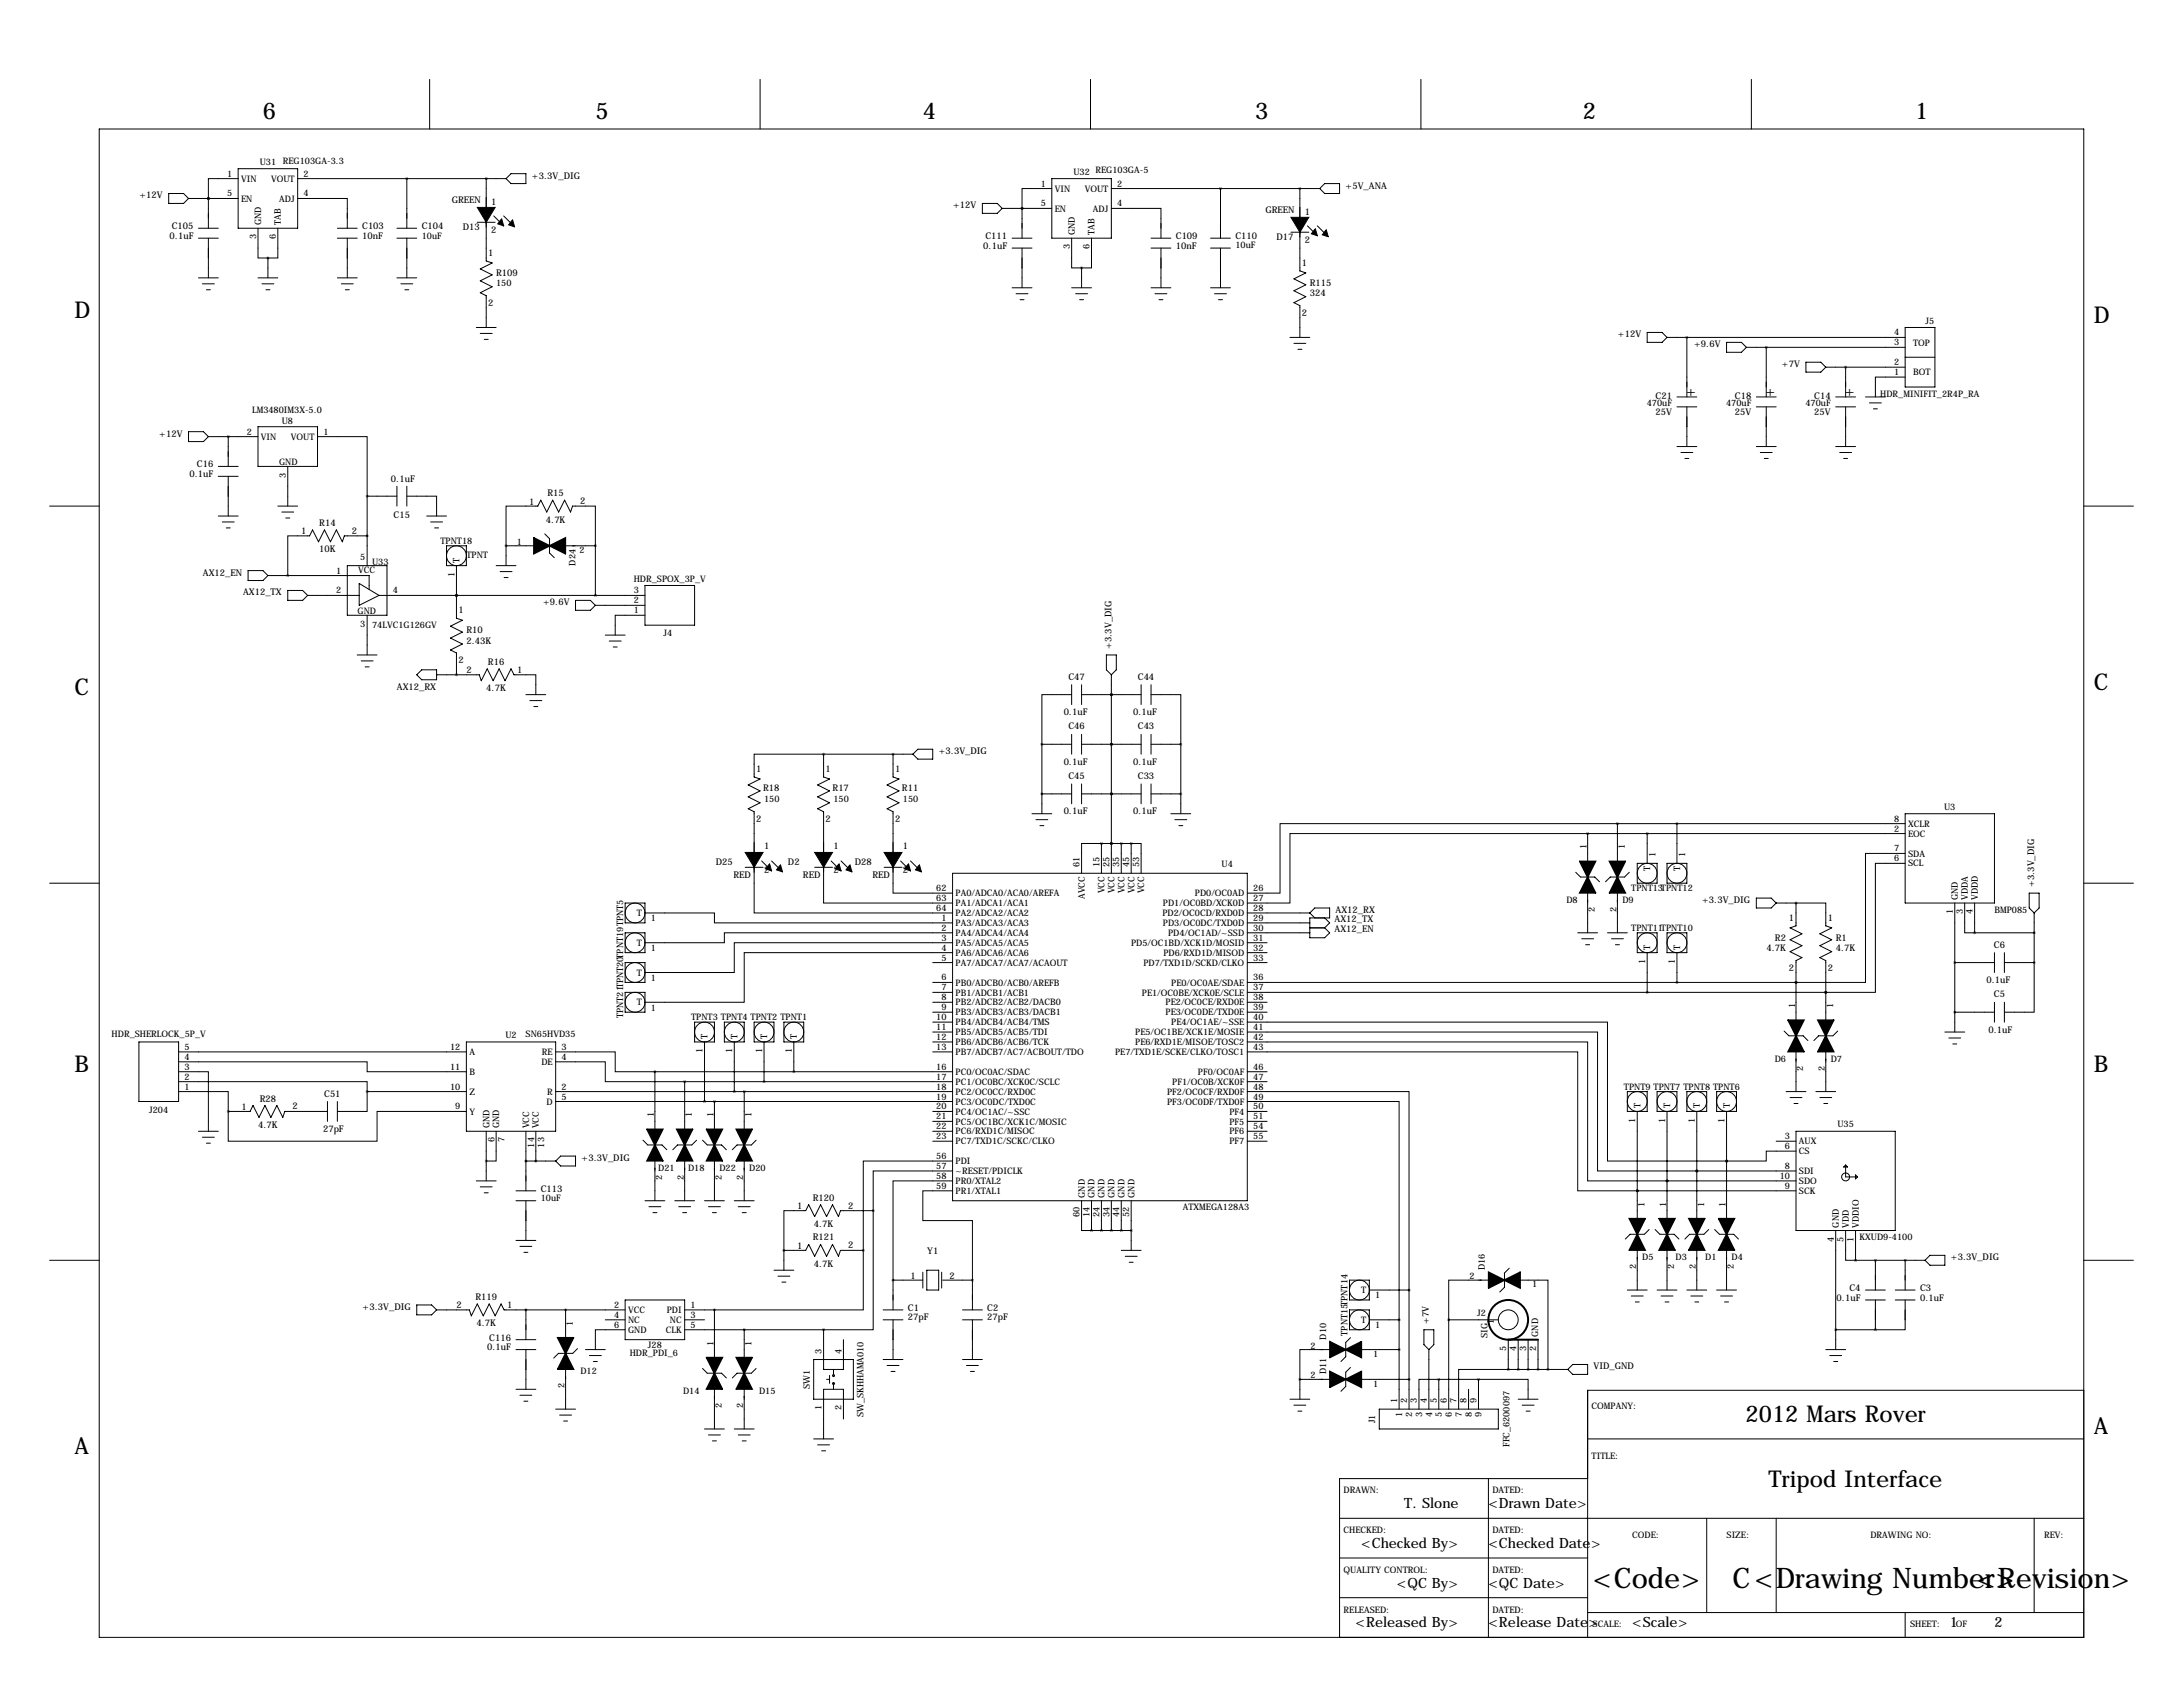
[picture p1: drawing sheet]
<svg xmlns="http://www.w3.org/2000/svg" width="559mm" height="432mm" viewBox="0 0 559 432" stroke-linecap="round" stroke-linejoin="round" font-family="sans-serif">
<defs><g id="words">
<g font-size="7.3">
<text x="407.7" y="406.4">&lt;Code&gt;</text>
<text x="443.5" y="406.4">C&lt;Drawing Number&gt;</text>
<text x="506" y="406.4">&lt;Revision&gt;</text>
</g>
<g font-size="5.9">
<text x="67.3" y="30.5">6</text>
<text x="152.4" y="30.5">5</text>
<text x="236.2" y="30.5">4</text>
<text x="321.3" y="30.5">3</text>
<text x="405.1" y="30.5">2</text>
<text x="490.2" y="30.5">1</text>
<text x="19" y="81.3">D</text>
<text x="535.9" y="82.6">D</text>
<text x="19" y="177.8">C</text>
<text x="535.9" y="176.5">C</text>
<text x="19" y="274.3">B</text>
<text x="535.9" y="274.3">B</text>
<text x="446.8" y="364">2012 Mars Rover</text>
<text x="535.9" y="367">A</text>
<text x="19" y="372.1">A</text>
<text x="452.7" y="380.5">Tripod Interface</text>
</g>
<g font-size="3.6">
<text x="431.6" y="101.3">+</text>
<text x="452" y="101.3">+</text>
<text x="472.3" y="101.3">+</text>
<text x="359.5" y="386.1">T. Slone</text>
<text x="381" y="386.1">&lt;Drawn Date&gt;</text>
<text x="348.4" y="396.2">&lt;Checked By&gt;</text>
<text x="381" y="396.2">&lt;Checked Date&gt;</text>
<text x="357.6" y="406.4">&lt;QC By&gt;</text>
<text x="381" y="406.4">&lt;QC Date&gt;</text>
<text x="347" y="416.6">&lt;Released By&gt;</text>
<text x="381" y="416.6">&lt;Release Date&gt;</text>
<text x="417.8" y="416.6">&lt;Scale&gt;</text>
<text x="499.1" y="416.6">1</text>
<text x="510.5" y="416.6">2</text>
</g>
<g font-size="2.4">
<text x="136.1" y="45.7">+3.3V_DIG</text>
<text x="35.7" y="50.8">+12V</text>
<text x="115.6" y="52.1">GREEN</text>
<text x="125.7" y="52.5">1</text>
<text x="244" y="53.3">+12V</text>
<text x="344.4" y="48.3">+5V_ANA</text>
<text x="44" y="58.7">C105</text>
<text x="92.7" y="58.7">C103</text>
<text x="107.9" y="58.7">C104</text>
<text x="118.5" y="58.8">D13</text>
<text x="125.7" y="59.7">2</text>
<text x="323.9" y="54.6">GREEN</text>
<text x="334" y="55">1</text>
<text x="43.4" y="61.1">0.1uF</text>
<text x="92.7" y="61.1">10nF</text>
<text x="125" y="65.5">1</text>
<text x="251.7" y="63.6">0.1uF</text>
<text x="252.2" y="61.2">C111</text>
<text x="301" y="61.2">C109</text>
<text x="301" y="63.6">10nF</text>
<text x="316.2" y="61.2">C110</text>
<text x="326.8" y="61.4">D17</text>
<text x="334" y="62.2">2</text>
<text x="127" y="70.6">R109</text>
<text x="333.2" y="68.1">1</text>
<text x="335.3" y="73.2">R115</text>
<text x="335.3" y="75.8">324</text>
<text x="125" y="78.4">2</text>
<text x="333.2" y="80.9">2</text>
<text x="414.1" y="86.4">+12V</text>
<text x="433.6" y="88.9">+9.6V</text>
<text x="456.1" y="94">+7V</text>
<text x="423.8" y="102.1">C21</text>
<text x="423.8" y="106.3">25V</text>
<text x="444.1" y="102.1">C18</text>
<text x="444.1" y="106.3">25V</text>
<text x="464.4" y="102.1">C14</text>
<text x="464.4" y="106.3">25V</text>
<text x="40.8" y="111.8">+12V</text>
<text x="50.4" y="119.6">C16</text>
<text x="48.5" y="122.1">0.1uF</text>
<text x="100.1" y="123.4">0.1uF</text>
<text x="135.5" y="129.1">1</text>
<text x="140.1" y="127">R15</text>
<text x="148.5" y="129">2</text>
<text x="77.1" y="136.8">1</text>
<text x="81.7" y="134.6">R14</text>
<text x="90.1" y="136.7">2</text>
<text x="100.8" y="132.5">C15</text>
<text x="139.7" y="133.7">4.7K</text>
<text x="81.7" y="141.4">10K</text>
<text x="51.9" y="147.3">AX12_EN</text>
<text x="62.2" y="152.4">AX12_TX</text>
<text x="139" y="154.9">+9.6V</text>
<text x="117.3" y="157">1</text>
<text x="119.4" y="162.1">R10</text>
<text x="119.4" y="164.7">2.43K</text>
<text x="284.5" y="166.1" transform="rotate(-90 284.5 166.1)">+3.3V_DIG</text>
<text x="117.3" y="169.8">2</text>
<text x="119.4" y="172.2">2</text>
<text x="124.9" y="170.2">R16</text>
<text x="132.4" y="172.3">1</text>
<text x="273.5" y="174">C47</text>
<text x="291.3" y="174">C44</text>
<text x="101.6" y="176.5">AX12_RX</text>
<text x="124.5" y="176.9">4.7K</text>
<text x="272.3" y="183">0.1uF</text>
<text x="290.1" y="183">0.1uF</text>
<text x="273.5" y="186.7">C46</text>
<text x="291.3" y="186.7">C43</text>
<text x="193.5" y="197.6">1</text>
<text x="211.3" y="197.6">1</text>
<text x="229.1" y="197.6">1</text>
<text x="240.3" y="193">+3.3V_DIG</text>
<text x="272.3" y="195.7">0.1uF</text>
<text x="290.1" y="195.7">0.1uF</text>
<text x="195.3" y="202.4">R18</text>
<text x="213.1" y="202.4">R17</text>
<text x="230.9" y="202.4">R11</text>
<text x="273.5" y="199.4">C45</text>
<text x="291.3" y="199.4">C33</text>
<text x="272.3" y="208.4">0.1uF</text>
<text x="290.1" y="208.4">0.1uF</text>
<text x="193.5" y="210.4">2</text>
<text x="211.3" y="210.4">2</text>
<text x="229.1" y="210.4">2</text>
<text x="183.2" y="221.4">D25</text>
<text x="195.6" y="217.3">1</text>
<text x="201.7" y="221.4">D2</text>
<text x="213.4" y="217.3">1</text>
<text x="218.8" y="221.4">D28</text>
<text x="231.1" y="217.3">1</text>
<text x="187.8" y="224.8">RED</text>
<text x="195.6" y="223.5">2</text>
<text x="205.5" y="224.8">RED</text>
<text x="213.4" y="223.5">2</text>
<text x="223.3" y="224.8">RED</text>
<text x="231.1" y="223.5">2</text>
<text x="520.7" y="227.1" transform="rotate(-90 520.7 227.1)">+3.3V_DIG</text>
<text x="341.9" y="233.7">AX12_RX</text>
<text x="435.7" y="231.1">+3.3V_DIG</text>
<text x="341.6" y="236">AX12_TX</text>
<text x="341.6" y="238.5">AX12_EN</text>
<text x="457.9" y="235.7">1</text>
<text x="467.9" y="235.7">1</text>
<text x="452.2" y="243.5">4.7K</text>
<text x="454.3" y="240.8">R2</text>
<text x="469.9" y="240.8">R1</text>
<text x="469.9" y="243.5">4.7K</text>
<text x="510.4" y="242.6">C6</text>
<text x="457.9" y="248.5">2</text>
<text x="467.9" y="248.5">2</text>
<text x="508.5" y="251.6">0.1uF</text>
<text x="510.4" y="255.3">C5</text>
<text x="509" y="264.3">0.1uF</text>
<text x="66.5" y="281.9">R28</text>
<text x="83" y="280.7">C51</text>
<text x="61.8" y="284.1">1</text>
<text x="74.8" y="284">2</text>
<text x="66.1" y="288.7">4.7K</text>
<text x="82.7" y="289.7">27pF</text>
<text x="148.8" y="297.2">+3.3V_DIG</text>
<text x="138.4" y="305.1">C113</text>
<text x="204.1" y="309.5">1</text>
<text x="208" y="307.3">R120</text>
<text x="217.1" y="309.4">2</text>
<text x="208" y="317.5">R121</text>
<text x="208.3" y="314.1">4.7K</text>
<text x="204.1" y="319.6">1</text>
<text x="217.1" y="319.5">2</text>
<text x="237.3" y="321.1">Y1</text>
<text x="499.4" y="322.6">+3.3V_DIG</text>
<text x="208.3" y="324.2">4.7K</text>
<text x="233.1" y="327.3">1</text>
<text x="243.1" y="327.3">2</text>
<text x="92.8" y="335.3">+3.3V_DIG</text>
<text x="116.8" y="334.8">2</text>
<text x="121.7" y="332.7">R119</text>
<text x="129.9" y="334.9">1</text>
<text x="232.4" y="335.5">C1</text>
<text x="252.7" y="335.5">C2</text>
<text x="470.1" y="332.9">0.1uF</text>
<text x="473.4" y="330.5">C4</text>
<text x="491.5" y="330.5">C3</text>
<text x="491.5" y="332.9">0.1uF</text>
<text x="121.9" y="339.5">4.7K</text>
<text x="232.4" y="338">27pF</text>
<text x="252.7" y="338">27pF</text>
<text x="365.8" y="338.8" transform="rotate(-90 365.8 338.8)">+7V</text>
<text x="124.7" y="345.6">0.1uF</text>
<text x="125.2" y="343.2">C116</text>
<text x="407.9" y="350.5">VID_GND</text>
</g>
<g font-size="2.3">
<text x="72.4" y="42">REG103GA-3.3</text>
<text x="58.1" y="45.2">1</text>
<text x="61.7" y="46.5">VIN</text>
<text x="66.5" y="42.2">U31</text>
<text x="69.4" y="46.5">VOUT</text>
<text x="77.7" y="45.2">2</text>
<text x="266.4" y="47.8">1</text>
<text x="274.8" y="44.7">U32 REG103GA-5</text>
<text x="286" y="47.8">2</text>
<text x="58.1" y="50.3">5</text>
<text x="61.7" y="51.6">EN</text>
<text x="71.5" y="51.6">ADJ</text>
<text x="77.7" y="50.3">4</text>
<text x="266.4" y="52.8">5</text>
<text x="270" y="49.1">VIN</text>
<text x="277.7" y="49.1">VOUT</text>
<text x="286" y="52.8">4</text>
<text x="66.8" y="57.7" transform="rotate(-90 66.8 57.7)">GND</text>
<text x="71.9" y="57.7" transform="rotate(-90 71.9 57.7)">TAB</text>
<text x="270" y="54.1">EN</text>
<text x="279.8" y="54.1">ADJ</text>
<text x="65.5" y="61.3" transform="rotate(-90 65.5 61.3)">3</text>
<text x="70.6" y="61.3" transform="rotate(-90 70.6 61.3)">6</text>
<text x="107.9" y="61">10uF</text>
<text x="273.8" y="63.8" transform="rotate(-90 273.8 63.8)">3</text>
<text x="275.1" y="60.2" transform="rotate(-90 275.1 60.2)">GND</text>
<text x="278.9" y="63.8" transform="rotate(-90 278.9 63.8)">6</text>
<text x="280.2" y="60.2" transform="rotate(-90 280.2 60.2)">TAB</text>
<text x="316.2" y="63.6">10uF</text>
<text x="127" y="73.2">150</text>
<text x="492.9" y="82.8">J5</text>
<text x="484.8" y="85.9">4</text>
<text x="484.8" y="88.4">3</text>
<text x="489.7" y="88.6">TOP</text>
<text x="484.8" y="93.5">2</text>
<text x="481.3" y="101.7">HDR_MINIFIT_2R4P_RA</text>
<text x="484.8" y="96">1</text>
<text x="489.7" y="96">BOT</text>
<text x="64.5" y="105.8">LM3480IM3X-5.0</text>
<text x="421.5" y="104">470uF</text>
<text x="441.9" y="104">470uF</text>
<text x="462.2" y="104">470uF</text>
<text x="63.2" y="111.3">2</text>
<text x="66.8" y="112.6">VIN</text>
<text x="72.1" y="108.5">U8</text>
<text x="74.5" y="112.6">VOUT</text>
<text x="82.8" y="111.3">1</text>
<text x="71.5" y="118.9">GND</text>
<text x="73.2" y="122.2" transform="rotate(-90 73.2 122.2)">3</text>
<text x="92.2" y="143.3">5</text>
<text x="112.8" y="139.2">TPNT18</text>
<text x="119.4" y="142.8">TPNT</text>
<text x="132.3" y="139.4">1</text>
<text x="148.3" y="141.6">2</text>
<text x="86.1" y="146.8">1</text>
<text x="91.7" y="146.6">VCC</text>
<text x="95.2" y="144.5">U33</text>
<text x="116.3" y="147.6" transform="rotate(-90 116.3 147.6)">1</text>
<text x="117.6" y="144" transform="rotate(-90 117.6 144)">T</text>
<text x="147.3" y="144.8" transform="rotate(-90 147.3 144.8)">D24</text>
<text x="162.2" y="148.8">HDR_SPOX_3P_V</text>
<text x="86.1" y="151.9">2</text>
<text x="100.6" y="151.9">4</text>
<text x="162.3" y="154.4">2</text>
<text x="162.3" y="151.9">3</text>
<text x="91.5" y="157.3">GND</text>
<text x="92.2" y="160.4">3</text>
<text x="95.2" y="160.6">74LVC1G126GV</text>
<text x="162.3" y="157">1</text>
<text x="169.8" y="162.9">J4</text>
<text x="195.6" y="205.3">150</text>
<text x="213.4" y="205.3">150</text>
<text x="231.1" y="205.3">150</text>
<text x="497.7" y="207.3">U3</text>
<text x="484.8" y="212.9">2</text>
<text x="484.8" y="210.3">8</text>
<text x="488.4" y="214.2">EOC</text>
<text x="488.4" y="211.6">XCLR</text>
<text x="276.4" y="222" transform="rotate(-90 276.4 222)">61</text>
<text x="281.4" y="222" transform="rotate(-90 281.4 222)">15</text>
<text x="284" y="222" transform="rotate(-90 284 222)">25</text>
<text x="286.5" y="222" transform="rotate(-90 286.5 222)">35</text>
<text x="289.1" y="222" transform="rotate(-90 289.1 222)">45</text>
<text x="291.6" y="222" transform="rotate(-90 291.6 222)">53</text>
<text x="312.7" y="222">U4</text>
<text x="406.1" y="217.4" transform="rotate(-90 406.1 217.4)">1</text>
<text x="415.9" y="217.4" transform="rotate(-90 415.9 217.4)">1</text>
<text x="423.8" y="219.5" transform="rotate(-90 423.8 219.5)">1</text>
<text x="431.4" y="219.5" transform="rotate(-90 431.4 219.5)">1</text>
<text x="484.8" y="217.9">7</text>
<text x="484.8" y="220.5">6</text>
<text x="488.4" y="219.2">SDA</text>
<text x="488.4" y="221.8">SCL</text>
<text x="422.4" y="223.1" transform="rotate(-90 422.4 223.1)">T</text>
<text x="430.1" y="223.1" transform="rotate(-90 430.1 223.1)">T</text>
<text x="239.7" y="228.1">62</text>
<text x="239.7" y="230.6">63</text>
<text x="239.7" y="233.2">64</text>
<text x="244.6" y="229.4">PA0/ADCA0/ACA0/AREFA</text>
<text x="244.6" y="231.9">PA1/ADCA1/ACA1</text>
<text x="277.7" y="230.1" transform="rotate(-90 277.7 230.1)">AVCC</text>
<text x="282.7" y="228.6" transform="rotate(-90 282.7 228.6)">VCC</text>
<text x="285.3" y="228.6" transform="rotate(-90 285.3 228.6)">VCC</text>
<text x="287.8" y="228.6" transform="rotate(-90 287.8 228.6)">VCC</text>
<text x="290.4" y="228.6" transform="rotate(-90 290.4 228.6)">VCC</text>
<text x="292.9" y="228.6" transform="rotate(-90 292.9 228.6)">VCC</text>
<text x="297.7" y="231.9">PD1/OC0BD/XCK0D</text>
<text x="305.9" y="229.4">PD0/OC0AD</text>
<text x="320.8" y="228.1">26</text>
<text x="320.8" y="230.6">27</text>
<text x="320.8" y="233.2">28</text>
<text x="401" y="231.1">D8</text>
<text x="408.3" y="233.5" transform="rotate(-90 408.3 233.5)">2</text>
<text x="413.8" y="233.5" transform="rotate(-90 413.8 233.5)">2</text>
<text x="415.3" y="231.1">D9</text>
<text x="417.6" y="228.2">TPNT13TPNT12</text>
<text x="499.9" y="234" transform="rotate(-90 499.9 234)">1</text>
<text x="501.2" y="230.4" transform="rotate(-90 501.2 230.4)">GND</text>
<text x="502.4" y="234" transform="rotate(-90 502.4 234)">3</text>
<text x="503.7" y="230.4" transform="rotate(-90 503.7 230.4)">VDDA</text>
<text x="505" y="234" transform="rotate(-90 505 234)">4</text>
<text x="506.3" y="230.4" transform="rotate(-90 506.3 230.4)">VDDD</text>
<text x="510.5" y="233.8">BMP085</text>
<text x="163" y="234.5">T</text>
<text x="166.6" y="235.8">1</text>
<text x="241" y="235.7">1</text>
<text x="241" y="238.3">2</text>
<text x="244.6" y="234.5">PA2/ADCA2/ACA2</text>
<text x="244.6" y="237">PA3/ADCA3/ACA3</text>
<text x="244.6" y="239.6">PA4/ADCA4/ACA4</text>
<text x="297.6" y="234.5">PD2/OC0CD/RXD0D</text>
<text x="297.7" y="237">PD3/OC0DC/TXD0D</text>
<text x="299" y="239.6">PD4/OC1AD/~SSD</text>
<text x="320.8" y="235.7">29</text>
<text x="320.8" y="238.3">30</text>
<text x="417.6" y="238.3">TPNT11TPNT10</text>
<text x="163" y="242.1">T</text>
<text x="166.6" y="243.4">1</text>
<text x="241" y="240.8">3</text>
<text x="241" y="243.3">4</text>
<text x="241" y="245.9">5</text>
<text x="244.6" y="242.1">PA5/ADCA5/ACA5</text>
<text x="244.6" y="244.6">PA6/ADCA6/ACA6</text>
<text x="289.5" y="242.1">PD5/OC1BD/XCK1D/MOSID</text>
<text x="297.8" y="244.6">PD6/RXD1D/MISOD</text>
<text x="320.8" y="240.8">31</text>
<text x="320.8" y="243.3">32</text>
<text x="320.8" y="245.9">33</text>
<text x="422.4" y="243.1" transform="rotate(-90 422.4 243.1)">T</text>
<text x="430.1" y="243.1" transform="rotate(-90 430.1 243.1)">T</text>
<text x="163" y="249.7">T</text>
<text x="166.6" y="251">1</text>
<text x="241" y="251">6</text>
<text x="244.6" y="247.2">PA7/ADCA7/ACA7/ACAOUT</text>
<text x="292.7" y="247.2">PD7/TXD1D/SCKD/CLKO</text>
<text x="320.8" y="251">36</text>
<text x="421.1" y="246.7" transform="rotate(-90 421.1 246.7)">1</text>
<text x="428.8" y="246.7" transform="rotate(-90 428.8 246.7)">1</text>
<text x="163" y="257.3">T</text>
<text x="241" y="253.5">7</text>
<text x="241" y="256">8</text>
<text x="244.6" y="252.3">PB0/ADCB0/ACB0/AREFB</text>
<text x="244.6" y="254.8">PB1/ADCB1/ACB1</text>
<text x="244.6" y="257.3">PB2/ADCB2/ACB2/DACB0</text>
<text x="292.3" y="254.8">PE1/OC0BE/XCK0E/SCLE</text>
<text x="298.4" y="257.3">PE2/OC0CE/RXD0E</text>
<text x="299.8" y="252.3">PE0/OC0AE/SDAE</text>
<text x="320.8" y="253.5">37</text>
<text x="320.8" y="256">38</text>
<text x="159.5" y="260.6" transform="rotate(-90 159.5 260.6)">TPNT21TPNT20TPNT19TPNT5</text>
<text x="166.6" y="258.7">1</text>
<text x="176.9" y="261.1">TPNT3 TPNT4 TPNT2 TPNT1</text>
<text x="239.7" y="261.1">10</text>
<text x="239.7" y="263.7">11</text>
<text x="241" y="258.6">9</text>
<text x="244.6" y="259.9">PB3/ADCB3/ACB3/DACB1</text>
<text x="244.6" y="262.4">PB4/ADCB4/ACB4/TMS</text>
<text x="298.4" y="259.9">PE3/OC0DE/TXD0E</text>
<text x="299.8" y="262.4">PE4/OC1AE/~SSE</text>
<text x="320.8" y="258.6">39</text>
<text x="320.8" y="261.1">40</text>
<text x="320.8" y="263.7">41</text>
<text x="459.5" y="258.1" transform="rotate(-90 459.5 258.1)">1</text>
<text x="469.2" y="258.1" transform="rotate(-90 469.2 258.1)">1</text>
<text x="28.6" y="265.4">HDR_SHERLOCK_5P_V</text>
<text x="47.2" y="268.7">5</text>
<text x="115.2" y="268.7">12</text>
<text x="129.4" y="265.7">U2</text>
<text x="134.5" y="265.5">SN65HVD35</text>
<text x="143.8" y="268.7">3</text>
<text x="179.8" y="269.5" transform="rotate(-90 179.8 269.5)">1</text>
<text x="181.1" y="265.9" transform="rotate(-90 181.1 265.9)">T</text>
<text x="187.5" y="269.5" transform="rotate(-90 187.5 269.5)">1</text>
<text x="188.8" y="265.9" transform="rotate(-90 188.8 265.9)">T</text>
<text x="195.1" y="269.5" transform="rotate(-90 195.1 269.5)">1</text>
<text x="196.4" y="265.9" transform="rotate(-90 196.4 265.9)">T</text>
<text x="202.7" y="269.5" transform="rotate(-90 202.7 269.5)">1</text>
<text x="204" y="265.9" transform="rotate(-90 204 265.9)">T</text>
<text x="239.7" y="266.2">12</text>
<text x="239.7" y="268.7">13</text>
<text x="244.6" y="265">PB5/ADCB5/ACB5/TDI</text>
<text x="244.6" y="267.5">PB6/ADCB6/ACB6/TCK</text>
<text x="290.6" y="267.5">PE6/RXD1E/MISOE/TOSC2</text>
<text x="290.6" y="265">PE5/OC1BE/XCK1E/MOSIE</text>
<text x="320.8" y="266.2">42</text>
<text x="320.8" y="268.7">43</text>
<text x="47.2" y="273.8">3</text>
<text x="47.2" y="271.3">4</text>
<text x="115.2" y="273.8">11</text>
<text x="120.1" y="270">A</text>
<text x="120.1" y="275.1">B</text>
<text x="138.6" y="272.6">DE</text>
<text x="138.7" y="270">RE</text>
<text x="143.8" y="271.3">4</text>
<text x="239.7" y="273.8">16</text>
<text x="244.6" y="270">PB7/ADCB7/AC7/ACBOUT/TDO</text>
<text x="244.6" y="275.1">PC0/OC0AC/SDAC</text>
<text x="285.4" y="270">PE7/TXD1E/SCKE/CLKO/TOSC1</text>
<text x="306.7" y="275.1">PF0/OC0AF</text>
<text x="320.8" y="273.8">46</text>
<text x="454.3" y="271.8">D6</text>
<text x="461.6" y="274.1" transform="rotate(-90 461.6 274.1)">2</text>
<text x="467.1" y="274.1" transform="rotate(-90 467.1 274.1)">2</text>
<text x="468.6" y="271.8">D7</text>
<text x="47.2" y="278.9">1</text>
<text x="47.2" y="276.4">2</text>
<text x="115.2" y="278.9">10</text>
<text x="120.1" y="280.2">Z</text>
<text x="140" y="280.2">R</text>
<text x="143.8" y="278.9">2</text>
<text x="143.8" y="281.4">5</text>
<text x="239.7" y="276.4">17</text>
<text x="239.7" y="278.9">18</text>
<text x="239.7" y="281.4">19</text>
<text x="244.6" y="277.7">PC1/OC0BC/XCK0C/SCLC</text>
<text x="244.6" y="280.2">PC2/OC0CC/RXD0C</text>
<text x="298.8" y="280.2">PF2/OC0CF/RXD0F</text>
<text x="300.1" y="277.7">PF1/OC0B/XCK0F</text>
<text x="320.8" y="276.4">47</text>
<text x="320.8" y="278.9">48</text>
<text x="320.8" y="281.4">49</text>
<text x="415.7" y="278.9">TPNT9 TPNT7 TPNT8 TPNT6</text>
<text x="38.2" y="284.8">J204</text>
<text x="116.5" y="284">9</text>
<text x="120.1" y="285.3">Y</text>
<text x="139.9" y="282.7">D</text>
<text x="167.4" y="286" transform="rotate(-90 167.4 286)">1</text>
<text x="177.1" y="286" transform="rotate(-90 177.1 286)">1</text>
<text x="182.6" y="286" transform="rotate(-90 182.6 286)">1</text>
<text x="192.4" y="286" transform="rotate(-90 192.4 286)">1</text>
<text x="239.7" y="284">20</text>
<text x="239.7" y="286.5">21</text>
<text x="244.6" y="282.7">PC3/OC0DC/TXD0C</text>
<text x="244.6" y="285.3">PC4/OC1AC/~SSC</text>
<text x="244.6" y="287.8">PC5/OC1BC/XCK1C/MOSIC</text>
<text x="298.7" y="282.7">PF3/OC0DF/TXD0F</text>
<text x="314.7" y="285.3">PF4</text>
<text x="314.7" y="287.8">PF5</text>
<text x="320.8" y="284">50</text>
<text x="320.8" y="286.5">51</text>
<text x="418.6" y="287.3" transform="rotate(-90 418.6 287.3)">1</text>
<text x="419.9" y="283.7" transform="rotate(-90 419.9 283.7)">T</text>
<text x="426.2" y="287.3" transform="rotate(-90 426.2 287.3)">1</text>
<text x="427.5" y="283.7" transform="rotate(-90 427.5 283.7)">T</text>
<text x="433.8" y="287.3" transform="rotate(-90 433.8 287.3)">1</text>
<text x="435.1" y="283.7" transform="rotate(-90 435.1 283.7)">T</text>
<text x="441.5" y="287.3" transform="rotate(-90 441.5 287.3)">1</text>
<text x="442.8" y="283.7" transform="rotate(-90 442.8 283.7)">T</text>
<text x="125.3" y="288.8" transform="rotate(-90 125.3 288.8)">GND</text>
<text x="126.6" y="292.4" transform="rotate(-90 126.6 292.4)">6</text>
<text x="127.8" y="288.8" transform="rotate(-90 127.8 288.8)">GND</text>
<text x="129.1" y="292.4" transform="rotate(-90 129.1 292.4)">7</text>
<text x="135.4" y="288.8" transform="rotate(-90 135.4 288.8)">VCC</text>
<text x="136.7" y="293.7" transform="rotate(-90 136.7 293.7)">14</text>
<text x="138" y="288.8" transform="rotate(-90 138 288.8)">VCC</text>
<text x="139.3" y="293.7" transform="rotate(-90 139.3 293.7)">13</text>
<text x="239.7" y="289.1">22</text>
<text x="239.7" y="291.6">23</text>
<text x="244.6" y="290.4">PC6/RXD1C/MISOC</text>
<text x="244.6" y="292.9">PC7/TXD1C/SCKC/CLKO</text>
<text x="314.7" y="290.4">PF6</text>
<text x="314.7" y="292.9">PF7</text>
<text x="320.8" y="289.1">54</text>
<text x="320.8" y="291.6">55</text>
<text x="456.9" y="291.6">3</text>
<text x="460.5" y="292.9">AUX</text>
<text x="470.3" y="288.5">U35</text>
<text x="168.5" y="299.7">D21</text>
<text x="176.1" y="299.7">D18</text>
<text x="184.1" y="299.7">D22</text>
<text x="191.8" y="299.7">D20</text>
<text x="239.7" y="296.7">56</text>
<text x="239.7" y="299.2">57</text>
<text x="244.6" y="298">PDI</text>
<text x="456.9" y="294.1">6</text>
<text x="456.9" y="299.2">8</text>
<text x="460.5" y="295.4">CS</text>
<text x="169.5" y="302.1" transform="rotate(-90 169.5 302.1)">2</text>
<text x="175" y="302.1" transform="rotate(-90 175 302.1)">2</text>
<text x="184.7" y="302.1" transform="rotate(-90 184.7 302.1)">2</text>
<text x="190.2" y="302.1" transform="rotate(-90 190.2 302.1)">2</text>
<text x="239.7" y="301.8">58</text>
<text x="239.7" y="304.3">59</text>
<text x="244.6" y="300.5">~RESET/PDICLK</text>
<text x="244.6" y="303.1">PR0/XTAL2</text>
<text x="244.6" y="305.6">PR1/XTAL1</text>
<text x="455.6" y="301.8">10</text>
<text x="456.9" y="304.3">9</text>
<text x="460.5" y="305.6">SCK</text>
<text x="460.5" y="303.1">SDO</text>
<text x="460.5" y="300.5">SDI</text>
<text x="138.4" y="307.4">10uF</text>
<text x="276.4" y="311.5" transform="rotate(-90 276.4 311.5)">60</text>
<text x="277.7" y="306.6" transform="rotate(-90 277.7 306.6)">GND</text>
<text x="278.9" y="311.5" transform="rotate(-90 278.9 311.5)">14</text>
<text x="280.2" y="306.6" transform="rotate(-90 280.2 306.6)">GND</text>
<text x="281.4" y="311.5" transform="rotate(-90 281.4 311.5)">24</text>
<text x="282.7" y="306.6" transform="rotate(-90 282.7 306.6)">GND</text>
<text x="284" y="311.5" transform="rotate(-90 284 311.5)">34</text>
<text x="285.3" y="306.6" transform="rotate(-90 285.3 306.6)">GND</text>
<text x="286.5" y="311.5" transform="rotate(-90 286.5 311.5)">44</text>
<text x="287.8" y="306.6" transform="rotate(-90 287.8 306.6)">GND</text>
<text x="289.1" y="311.5" transform="rotate(-90 289.1 311.5)">52</text>
<text x="290.4" y="306.6" transform="rotate(-90 290.4 306.6)">GND</text>
<text x="302.8" y="309.7">ATXMEGA128A3</text>
<text x="421" y="308.9" transform="rotate(-90 421 308.9)">1</text>
<text x="426.5" y="308.9" transform="rotate(-90 426.5 308.9)">1</text>
<text x="436.2" y="308.9" transform="rotate(-90 436.2 308.9)">1</text>
<text x="441.7" y="308.9" transform="rotate(-90 441.7 308.9)">1</text>
<text x="469.4" y="317.8" transform="rotate(-90 469.4 317.8)">4</text>
<text x="470.7" y="314.2" transform="rotate(-90 470.7 314.2)">GND</text>
<text x="471.9" y="317.8" transform="rotate(-90 471.9 317.8)">5</text>
<text x="473.2" y="314.2" transform="rotate(-90 473.2 314.2)">VDD</text>
<text x="474.5" y="317.8" transform="rotate(-90 474.5 317.8)">1</text>
<text x="475.8" y="314.2" transform="rotate(-90 475.8 314.2)">VDDIO</text>
<text x="476" y="317.3">KXUD9-4100</text>
<text x="420.4" y="322.6">D5</text>
<text x="428.9" y="322.6">D3</text>
<text x="436.5" y="322.6">D1</text>
<text x="443.2" y="322.6">D4</text>
<text x="376.1" y="327.4">2</text>
<text x="380.1" y="325.1" transform="rotate(-90 380.1 325.1)">D16</text>
<text x="392.2" y="329.5">1</text>
<text x="418.8" y="324.9" transform="rotate(-90 418.8 324.9)">2</text>
<text x="428.6" y="324.9" transform="rotate(-90 428.6 324.9)">2</text>
<text x="434.1" y="324.9" transform="rotate(-90 434.1 324.9)">2</text>
<text x="443.8" y="324.9" transform="rotate(-90 443.8 324.9)">2</text>
<text x="157.2" y="334.8">2</text>
<text x="176.8" y="334.8">1</text>
<text x="348.4" y="331">T</text>
<text x="352" y="332.3">1</text>
<text x="146.6" y="339.3" transform="rotate(-90 146.6 339.3)">1</text>
<text x="157.2" y="337.3">4</text>
<text x="157.2" y="339.9">6</text>
<text x="160.8" y="336.1">VCC</text>
<text x="160.8" y="338.6">NC</text>
<text x="160.8" y="341.2">GND</text>
<text x="170.4" y="341.2">CLK</text>
<text x="170.7" y="336.1">PDI</text>
<text x="171.5" y="338.6">NC</text>
<text x="176.8" y="337.3">3</text>
<text x="176.8" y="339.9">5</text>
<text x="344.9" y="341.9" transform="rotate(-90 344.9 341.9)">TPNT15TPNT14</text>
<text x="348.4" y="338.6">T</text>
<text x="352" y="339.9">1</text>
<text x="378.1" y="336.9">J2</text>
<text x="382.4" y="338.8" transform="rotate(-90 382.4 338.8)">1</text>
<text x="161.2" y="347.1">HDR_PDI_6</text>
<text x="165.9" y="344.9">J28</text>
<text x="182.6" y="344.4" transform="rotate(-90 182.6 344.4)">1</text>
<text x="192.4" y="344.4" transform="rotate(-90 192.4 344.4)">1</text>
<text x="210.3" y="346.5" transform="rotate(-90 210.3 346.5)">3</text>
<text x="215.4" y="346.5" transform="rotate(-90 215.4 346.5)">4</text>
<text x="335.5" y="345.2">2</text>
<text x="339.4" y="342.9" transform="rotate(-90 339.4 342.9)">D10</text>
<text x="351.5" y="347.3">1</text>
<text x="380.8" y="342.4" transform="rotate(-90 380.8 342.4)">SIG</text>
<text x="385.6" y="345.7" transform="rotate(-90 385.6 345.7)">5</text>
<text x="388.1" y="345.7" transform="rotate(-90 388.1 345.7)">4</text>
<text x="390.7" y="345.7" transform="rotate(-90 390.7 345.7)">3</text>
<text x="393.2" y="345.7" transform="rotate(-90 393.2 345.7)">2</text>
<text x="393.7" y="342.1" transform="rotate(-90 393.7 342.1)">GND</text>
<text x="148.6" y="351.8">D12</text>
<text x="335.5" y="352.8">2</text>
<text x="339.4" y="351.8" transform="rotate(-90 339.4 351.8)">D11</text>
<text x="144.5" y="355.4" transform="rotate(-90 144.5 355.4)">2</text>
<text x="174.9" y="356.9">D14</text>
<text x="194.3" y="356.9">D15</text>
<text x="207.3" y="355.5" transform="rotate(-90 207.3 355.5)">SW1</text>
<text x="351.5" y="354.9">1</text>
<text x="357.6" y="359.2" transform="rotate(-90 357.6 359.2)">1</text>
<text x="360.2" y="359.2" transform="rotate(-90 360.2 359.2)">2</text>
<text x="362.7" y="359.2" transform="rotate(-90 362.7 359.2)">3</text>
<text x="365.3" y="359.2" transform="rotate(-90 365.3 359.2)">4</text>
<text x="367.8" y="359.2" transform="rotate(-90 367.8 359.2)">5</text>
<text x="370.3" y="359.2" transform="rotate(-90 370.3 359.2)">6</text>
<text x="372.9" y="359.2" transform="rotate(-90 372.9 359.2)">7</text>
<text x="375.4" y="359.2" transform="rotate(-90 375.4 359.2)">8</text>
<text x="378" y="359.2" transform="rotate(-90 378 359.2)">9</text>
<text x="184.7" y="360.5" transform="rotate(-90 184.7 360.5)">2</text>
<text x="190.2" y="360.5" transform="rotate(-90 190.2 360.5)">2</text>
<text x="210.3" y="361" transform="rotate(-90 210.3 361)">1</text>
<text x="215.4" y="361" transform="rotate(-90 215.4 361)">2</text>
<text x="221.1" y="362.7" transform="rotate(-90 221.1 362.7)">SW_SKHHAMA010</text>
<text x="352" y="364.3" transform="rotate(-90 352 364.3)">J1</text>
<text x="358.9" y="362.8" transform="rotate(-90 358.9 362.8)">1</text>
<text x="361.5" y="362.8" transform="rotate(-90 361.5 362.8)">2</text>
<text x="364" y="362.8" transform="rotate(-90 364 362.8)">3</text>
<text x="366.6" y="362.8" transform="rotate(-90 366.6 362.8)">4</text>
<text x="369.1" y="362.8" transform="rotate(-90 369.1 362.8)">5</text>
<text x="371.6" y="362.8" transform="rotate(-90 371.6 362.8)">6</text>
<text x="374.2" y="362.8" transform="rotate(-90 374.2 362.8)">7</text>
<text x="376.7" y="362.8" transform="rotate(-90 376.7 362.8)">8</text>
<text x="379.3" y="362.8" transform="rotate(-90 379.3 362.8)">9</text>
<text x="407.4" y="360.7">COMPANY:</text>
<text x="386.4" y="370.4" transform="rotate(-90 386.4 370.4)">FFC_6200097</text>
<text x="407.4" y="373.4">TITLE:</text>
<text x="343.9" y="382.3">DRAWN:</text>
<text x="382" y="382.3">DATED:</text>
<text x="343.9" y="392.4">CHECKED:</text>
<text x="382" y="392.4">DATED:</text>
<text x="417.8" y="393.7">CODE:</text>
<text x="442" y="393.7">SIZE:</text>
<text x="478.8" y="393.7">DRAWING NO:</text>
<text x="523.2" y="393.7">REV:</text>
<text x="343.9" y="402.6">QUALITY CONTROL:</text>
<text x="382" y="402.6">DATED:</text>
<text x="343.9" y="412.7">RELEASED:</text>
<text x="382" y="412.7">DATED:</text>
<text x="407.7" y="416.6">SCALE:</text>
<text x="488.9" y="416.6">SHEET:</text>
<text x="500.7" y="416.6">OF</text>
</g>
</g></defs>
<g fill="none" stroke="#000" stroke-width=".26">
<path d="M25.4 33h508v386.1h-508zM110 20.3v12.7M194.6 20.3v12.7M279.1 20.3v12.7M363.7 20.3v12.7M448.3 20.3v12.7M43.2 49.5h3.8l1.3 1.3-1.3 1.3h-3.8zM48.3 50.8h12.7M50.8 58.4h5.1M53.3 50.8h.1M53.3 50.8v7.6M61 45.7h-7.7v5.1"/>
<path d="M61 43.2h15.2v15.2h-15.2zM66 58.4v7.6h2.6M71.1 58.4v7.6h-2.5M76.2 50.8h12.7v7.6M76.2 45.7h53.3M86.4 58.4h5M101.6 58.4h5.1M104.1 45.7v12.7M122.2 56.9h4.5M124.5 45.7v21.1l1.5 .5-3.1 1.5 3.1 1.6-3.1 1.5 3.1 1.5-3.1 1.5 1.6 .8v8.1M126.4 55.3l2.5 2.5M128.9 55.3l2.6 2.5"/>
<path d="M130.8 44.4h3.8v2.6h-3.8l-1.3-1.3zM251.5 52.1h3.8l1.2 1.2-1.2 1.3h-3.8zM256.5 53.3h12.7M261.6 53.3h.1M261.6 53.3v7.7M269.2 48.3h-7.6v5M269.2 45.7h15.3v15.3h-15.3zM284.5 53.3h12.7v7.7M284.5 48.3h53.3M312.4 48.3v12.7M330.5 59.4h4.5M332.7 48.3v21l1.6 .5-3.1 1.6 3.1 1.5-3.1 1.5 3.1 1.5-3.1 1.6 1.5 .7v8.2"/>
<path d="M334.7 57.8l2.5 2.6M337.2 57.8l2.6 2.6M339.1 47h3.8v2.5h-3.8l-1.3-1.2zM50.8 61h5.1M50.8 71.1h5.1M51.8 72.6h3.1M52.8 74.2h1M53.3 61v10.1M66 71.1h5.1M67.1 72.6h3M68.1 74.2h1M68.6 66v5.1"/>
<path d="M86.4 61h5M86.4 71.1h5M87.4 72.6h3M88.4 74.2h1M88.9 61v10.1M101.6 61h5.1M101.6 71.1h5.1M102.6 72.6h3.1M103.6 74.2h1M104.1 61v10.1M259.1 61h5.1M259.1 63.5h5.1"/>
<path d="M259.1 73.7h5.1M260.1 75.2h3M261.1 76.7h1M261.6 63.5v10.2M274.3 61v7.6h2.6M274.3 73.7h5.1M275.3 75.2h3.1M276.4 76.7h1M276.9 68.6v5.1M279.4 61v7.6h-2.5M294.6 61h5.1M294.6 63.5h5.1"/>
<path d="M294.6 73.7h5.1M295.7 75.2h3M296.7 76.7h1M297.2 63.5v10.2M309.9 61h5.1M309.9 63.5h5.1M309.9 73.7h5.1M310.9 75.2h3M311.9 76.7h1M312.4 63.5v10.2M121.9 83.8h5.1M122.9 85.3h3.1"/>
<path d="M124 86.9h1M330.2 86.4h5.1M331.2 87.9h3.1M332.2 89.4h1M421.6 85.1h3.8l1.3 1.3-1.3 1.2h-3.8zM426.7 86.4h61M431.8 86.4v15.2M442 87.6h3.8l1.2 1.3-1.2 1.3h-3.8zM447 88.9h40.7M452.1 88.9v12.7M462.3 92.7h3.8l1.3 1.3-1.3 1.2h-3.8zM467.4 94h20.3"/>
<path d="M472.4 94v7.6M487.7 91.4h.1M487.7 96.5h-7.6v5.1M487.7 83.8h7.6v15.3h-7.6zM487.7 91.4h7.6M48.3 110.5h3.8l1.2 1.3-1.2 1.2h-3.8zM53.3 111.8h12.7M55.9 119.4h5.1M58.4 111.8v7.6M66 109.2h15.3v10.2h-15.3zM73.7 119.4v10.1M81.3 111.8h12.7v15.2"/>
<path d="M429.3 101.6h5M429.3 104.1h5M429.3 114.3h5M430.3 115.8h3M431.3 117.3h1M431.8 104.1v10.2M449.6 101.6h5.1M449.6 104.1h5.1M449.6 114.3h5.1M450.6 115.8h3M451.6 117.3h1M452.1 104.1v10.2"/>
<path d="M469.9 101.6h5.1M469.9 104.1h5.1M469.9 114.3h5.1M470.9 115.8h3.1M471.9 117.3h1M472.4 104.1v10.2M477.5 101.6h5.1M478.5 103.1h3.1M479.6 104.6h1M12.7 129.5h12.7M55.9 121.9h5.1M55.9 132.1h5.1"/>
<path d="M56.9 133.6h3M57.9 135.1h1M58.4 121.9v10.2M71.1 129.5h5.1M72.1 131.1h3.1M73.2 132.6h1M94 137.2h-5.9l-.5 1.5-1.5-3.1-1.5 3.1-1.5-3.1-1.6 3.1-1.5-3.1-.8 1.6h-5.5v10.1M94 127v17.8M94 127h7.6M101.6 124.5v5M104.1 127h7.7v5.1M104.1 124.5v5"/>
<path d="M109.2 132.1h5.1M110.2 133.6h3.1M111.3 135.1h1M114.3 139.7h5.1v5.1h-5.1zM129.5 139.7v-10.2h8.2l.7-1.5 1.6 3.1 1.5-3.1 1.5 3.1 1.5-3.1 1.5 3.1 .6-1.6h5.8v10.2M129.5 139.7h7.2M129.5 139.7v5.1M139.1 139.7h1.6M139.4 136.7l1.3 1.2v3.6l1.2 1.2M144.7 139.7h7.7M152.4 139.7v12.7M533.4 129.5h12.7"/>
<path d="M63.5 146h3.8l1.3 1.3-1.3 1.3h-3.8zM68.6 147.3h25.9v3.6M73.7 151.1h3.8l1.2 1.3-1.2 1.3h-3.8zM78.7 152.4h13.2M88.9 144.8h10.2v12.7h-10.2zM91.9 149.4l5.1 3-5.1 2.5zM94 157.5v10.1M97 152.4h68.1M116.8 152.4h.1M116.8 144.8v13.4l1.6 .6-3.1 1.5 3.1 1.5-3.1 1.5 3.1 1.5-3.1 1.6 1.5 .7v5.6M127 144.8h5.1M128 146.3h3.1"/>
<path d="M129 147.8h1M147.3 153.7h3.8l1.3 1.2-1.3 1.3h-3.8zM152.4 154.9h12.7M165.1 157.5h-7.6v5.1M165.1 149.9h12.7v10.1h-12.7zM91.4 167.6h5.1M92.5 169.2h3M93.5 170.7h1M106.7 172.7l1.2-1.3h3.9v2.6h-3.9zM111.8 172.7h10.9l.5 1.5 1.5-3 1.5 3 1.6-3 1.5 3 1.5-3 .8 1.5h5.6v5.1M134.6 177.8h5.1M135.6 179.3h3.1"/>
<path d="M154.9 162.6h5.1M156 164.1h3M157 165.6h1M274.3 177.8h-7.6v12.7M274.3 175.3v5M276.9 175.3v5M276.9 177.8h15.2M283.2 167.6h2.6v3.8l-1.3 1.3-1.3-1.3zM284.5 177.8h.1M284.5 172.7v50.8M292.1 175.3v5M294.6 177.8h7.7v12.7"/>
<path d="M294.6 175.3v5M136.7 180.8h1M210.8 193v5.9l1.5 .5-3 1.5 3 1.5-3 1.6 3 1.5-3 1.5 1.5 .8v23.3h33M210.8 193h-17.8v5.9l1.6 .5-3.1 1.5 3.1 1.5-3.1 1.6 3.1 1.5-3.1 1.5 1.5 .8v25.9h50.8M210.8 193h22.9M228.6 193v5.9l1.5 .5-3 1.5 3 1.5-3 1.6 3 1.5-3 1.5 1.5 .8v20.8h15.2M234.9 191.8h3.9v2.5h-3.9l-1.2-1.3zM266.7 190.5h7.6M266.7 190.5v17.8M274.3 188v5M276.9 188v5M276.9 190.5h15.2"/>
<path d="M284.5 190.5h.1M292.1 188v5M294.6 188v5M294.6 190.5h7.7M302.3 190.5v17.8M264.2 208.3h5M265.2 209.8h3M266.2 211.3h1M266.7 203.2h7.6M274.3 200.7v5M276.9 200.7v5M276.9 203.2h15.2"/>
<path d="M281.9 215.9h-5v7.6M281.9 215.9v7.6M281.9 215.9h7.7M284.5 215.9h.1M284.5 203.2h.1M287 215.9v7.6M289.6 215.9h2.5v7.6M289.6 215.9v7.6M292.1 200.7v5M294.6 203.2h7.7M294.6 200.7v5M299.7 208.3h5.1"/>
<path d="M300.7 209.8h3.1M301.8 211.3h1M406.4 213.4h-76.2v17.7h-10.9M406.4 213.4v7.1M406.4 213.4h81.3M414 210.8h-86.3v17.8h-8.4M414 210.8h73.7M414 210.8v9.7M421.6 213.4v7.6M429.3 210.8v10.2M487.7 218.4h-10.2v33.1h-17.8M487.7 208.3h22.8v22.8h-22.8z"/>
<path d="M12.7 226.1h12.7M160 231.1h5.1v5.1h-5.1zM160 238.8h5.1v5h-5.1zM165.1 233.7h17.8v2.5h60.9M190.8 222h4.5M195 220.4l2.5 2.5M197.5 220.4l2.6 2.5M208.5 222h4.6M212.8 220.4l2.5 2.5M215.3 220.4l2.5 2.5M226.3 222h4.6M230.5 220.4l2.6 2.5"/>
<path d="M233.1 220.4l2.5 2.5M243.8 238.8h-58.4v2.5h-20.3M243.8 223.5h75.5v83.8h-75.5zM319.3 233.7h16M319.3 236.2h16M319.3 238.8h16M335.3 233.7l1.2-1.3h3.9v2.5h-5.1v5.1h3.8l1.3-1.2-1.3-1.3M335.3 233.7l1.2 1.2M335.3 237.5h3.8M339.1 234.9l1.3 1.3-1.3 1.3M403.4 223.3l1.2 1.2h3.6l1.2 1.2M403.9 238.8h5"/>
<path d="M406.4 223v1.5M406.4 228.5v10.3M411.5 238.8h5.1M414 223v1.5M414 228.5v10.3M417.1 223.3l-1.3 1.2h-3.6l-1.2 1.2M419.1 221h5.1v5.1h-5.1zM419.1 238.8h5.1v5h-5.1zM426.7 221h5.1v5.1h-5.1zM426.7 238.8h5.1v5h-5.1zM449.6 229.9h3.8l1.3 1.2-1.3 1.3h-3.8zM454.7 231.1h5"/>
<path d="M459.7 231.1h7.7v5.9l1.5 .5-3.1 1.5 3.1 1.5-3.1 1.6 3.1 1.5-3.1 1.5 1.6 .8v15.2M459.7 231.1v5.9l-1.5 .5 3.1 1.5-3.1 1.5 3.1 1.6-3.1 1.5 3.1 1.5-1.6 .8v15.2M487.7 221h-7.6v33h-12.7M500.4 231.1v33.1M502.9 231.1v7.7h2.6M505.5 238.8h15.2M505.5 231.1v7.7M519.4 228.6h2.6v3.8l-1.3 1.3-1.3-1.3zM520.7 233.7v12.7M533.4 226.1h12.7M160 246.4h5.1v5.1h-5.1zM160 254h5.1v5.1h-5.1z"/>
<path d="M238.8 246.4h5M238.8 251.5h5M238.8 254h5M238.8 256.5h5M238.8 259.1h5M243.8 241.3h-55.8v7.6h-22.9M243.8 243.8h-53.3v12.7h-25.4M319.3 241.3h5.1M319.3 243.8h5.1M319.3 246.4h5.1M319.3 251.5h140.4M319.3 254h148.1"/>
<path d="M319.3 256.5h5.1M319.3 259.1h5.1M404.9 240.3h3M405.9 241.8h1M412.5 240.3h3M413.5 241.8h1M421.6 243.8v10.2M429.3 243.8v7.7M459.7 251.5h.1M467.4 254h.1M500.4 246.4h10.1M500.4 259.1h10.1"/>
<path d="M510.5 243.8v5.1M510.5 256.5v5.1M513.1 246.4h7.6M513.1 243.8v5.1M513.1 256.5v5.1M520.7 246.4v12.7h-7.6M35.6 266.7h10.1v15.2h-10.1zM45.7 274.3h7.6v15.3M45.7 271.8h48.3v2.5h25.4M45.7 279.4h12.7v5.1M45.7 276.9h48.3v2.5M45.7 269.2h73.7"/>
<path d="M94 279.4v5.1h-7.6M94 279.4h25.4M119.4 266.7h22.8v22.9h-22.8zM142.2 271.8h12.7v5.1h20.4M142.2 269.2h15.3v5.1h10.1M142.2 279.4h101.6M167.6 274.3h76.2M167.6 274.3v14.8M175.3 276.9h68.5M175.3 276.9v12.2M177.8 261.6h5.1v5.1h-5.1zM180.3 266.7v15.2"/>
<path d="M185.4 261.6h5.1v5.1h-5.1zM188 266.7v12.7M190.5 279.4v9.7M193 261.6h5.1v5.1h-5.1zM195.6 266.7v10.2M200.7 261.6h5v5.1h-5zM203.2 266.7v7.6M238.8 261.6h5M238.8 264.2h5M238.8 266.7h5M238.8 269.2h5M319.3 269.2h84.6v35.6h15.2"/>
<path d="M319.3 264.2h89.6v35.5h25.4M319.3 261.6h92.2v35.6h30.5M319.3 266.7h87.1v35.6h20.3M319.3 279.4h41.4v50.8M319.3 274.3h5.1M319.3 276.9h5.1M416.6 279.4h5v5.1h-5zM424.2 279.4h5.1v5.1h-5.1zM431.8 279.4h5.1v5.1h-5.1zM439.4 279.4h5.1v5.1h-5.1zM456.7 263.9l1.2 1.2h3.7l1.2 1.2M457.2 279.4h5.1"/>
<path d="M459.7 263.6v1.5M459.7 269.2v10.2M464.8 279.4h5.1M467.4 263.6v1.5M467.4 269.2v10.2M470.4 263.9l-1.2 1.2h-3.7l-1.2 1.2M497.8 264.2h5.1M498.9 265.7h3M499.9 267.2h1M50.8 289.6h5.1M51.8 291.1h3.1M52.8 292.6h1"/>
<path d="M58.4 284.5v7.6h38.1v-7.6h22.9M58.4 284.5h5.6l.8-1.5 1.5 3 1.5-3 1.5 3 1.6-3 1.5 3 .5-1.5h10.9M83.8 281.9v5.1M86.4 281.9v5.1M124.5 289.6v12.7M127 289.6v7.6h-2.5M134.6 297.2h7.6M134.6 289.6v15.2M137.2 289.6v7.6M142.2 281.9h101.6M143.5 295.9h3.8v2.5h-3.8l-1.3-1.2zM164.6 291.8l1.2 1.3h3.7l1.2 1.2"/>
<path d="M167.6 291.5v1.6M167.6 297.1v10.2M175.3 291.5v1.6M175.3 297.1v10.2M178.3 291.8l-1.2 1.3h-3.7l-1.2 1.2M179.8 291.8l1.3 1.3h3.6l1.2 1.2M182.9 281.9v7.2M182.9 291.5v1.6M182.9 297.1v10.2M190.5 291.5v1.6M190.5 297.1v10.2M193.5 291.8l-1.2 1.3h-3.6l-1.2 1.2"/>
<path d="M238.8 284.5h5M238.8 287h5M238.8 289.6h5M238.8 292.1h5M243.8 299.7h-20.3v10.2M243.8 297.2h-22.8v22.8M319.3 281.9h38.8v55.9M319.3 284.5h5.1M319.3 287h5.1M319.3 289.6h5.1M319.3 292.1h5.1M419.1 284.5v27.4"/>
<path d="M426.7 284.5v27.4M434.3 299.7h.1M434.3 299.7h25.4M434.3 284.5v27.4M442 297.2h.1M442 284.5v27.4M454.7 292.1h5M458.2 280.9h3.1M459.2 282.4h1M459.7 294.6h-7.6v2.6h-10.1M459.7 289.6h25.4v25.4h-25.4zM465.8 280.9h3.1"/>
<path d="M466.9 282.4h1M472.4 298.2l.5 .5h-1zM472.4 298.2v3h3.1M121.9 302.3h5.1M122.9 303.8h3.1M124 305.3h1M132.1 307.3h5.1M132.1 304.8h5.1M132.1 317.5h5.1M133.1 319h3M134.6 307.3v10.2M165.1 307.3h5.1"/>
<path d="M166.1 308.9h3.1M167.1 310.4h1M172.7 307.3h5.1M173.7 308.9h3.1M174.8 310.4h1M180.3 307.3h5.1M181.4 308.9h3M182.4 310.4h1M188 307.3h5M189 308.9h3M190 310.4h1M223.5 309.9h-8.4l-.5 1.5-1.5-3-1.5 3-1.5-3-1.6 3-1.5-3-.8 1.5h-5.5v10.1"/>
<path d="M223.5 309.9v30.5h-12.7M243.8 304.8h-7.6v7.6h12.7v15.3M243.8 302.3h-15.2v25.4M276.9 307.3v7.7h2.5M279.4 307.3v7.7M279.4 315h10.2M281.9 307.3v7.7M284.5 307.3v7.7M287 307.3v7.7M289.6 307.3v12.7M419.1 304.8h.1M419.1 304.8h40.6"/>
<path d="M419.1 314.4v1.5M419.1 320v10.2M422.1 314.7l-1.2 1.2h-3.6l-1.2 1.2M423.7 314.7l1.2 1.2h3.6l1.3 1.2M426.7 302.3h.1M426.7 302.3h33M426.7 314.4v1.5M426.7 320v10.2M434.3 314.4v1.5M434.3 320v10.2M437.4 314.7l-1.2 1.2h-3.7l-1.2 1.2M438.9 314.7l1.2 1.2h3.7l1.2 1.2"/>
<path d="M442 314.4v1.5M442 320v10.2M469.9 315v30.4M472.4 315v7.6h2.6M475 300.7l.5 .5-.5 .6zM475 315v7.6M12.7 322.6h12.7M106.7 334h3.8l1.3 1.3-1.3 1.2h-3.8zM111.8 335.3h8.3l.5 1.5 1.6-3 1.5 3 1.5-3 1.5 3 1.6-3 .7 1.5h31M134.1 320.5h1M134.6 335.3v7.6M144.8 335.3v7.1"/>
<path d="M154.9 337.8h5.1M160 332.7h15.3v10.2h-15.3zM175.3 335.3h7.6M175.3 337.8h5M182.9 335.3v12.2M198.1 325.1h5.1M199.1 326.6h3.1M200.2 328.2h1M200.7 320v5.1M200.7 320h5.5l.8-1.5 1.5 3.1 1.6-3.1 1.5 3.1 1.5-3.1 1.5 3.1 .5-1.6h5.9M221 320v15.3h-38.1M226.1 335.3h5"/>
<path d="M226.1 337.8h5M228.6 327.7h7.6M228.6 327.7v7.6M228.6 337.8v10.2M236.2 325.6v4.1M237.2 325.1h3.1v5.1h-3.1zM241 325.6v4.1M241.3 327.7h7.6M246.4 335.3h5.1M246.4 337.8h5.1M248.9 327.7v7.6M248.9 337.8v10.2"/>
<path d="M287 320h5.1M288 321.6h3.1M289.1 323.1h1M345.4 327.7h5.1v5h-5.1zM345.4 335.3h5.1v5.1h-5.1zM350.5 330.2h10.2M350.5 337.8h7.6M358.1 337.8v22.9M360.7 330.2v30.5M370.8 337.8h12.7M370.8 337.8v22.9M381.1 327.7h-10.3v10.1"/>
<path d="M385.1 327.7h1.5M386.3 324.6l-1.2 1.2v3.7l-1.2 1.2M389.1 327.7h7.1v22.8M416.6 330.2h5M417.6 331.7h3M418.6 333.2h1M424.2 330.2h5.1M425.2 331.7h3M426.2 333.2h1M431.8 330.2h5.1M432.8 331.7h3.1M433.8 333.2h1"/>
<path d="M439.4 330.2h5.1M440.4 331.7h3.1M441.5 333.2h1M475 322.6h17.8M477.5 330.2h5.1M477.5 332.7h5.1M480.1 322.6v7.6M480.1 332.7v7.7M485.1 330.2h5.1M485.1 332.7h5.1M487.7 332.7v7.7h-7.6M487.7 322.6v7.6"/>
<path d="M494 321.3h3.8v2.5h-3.8l-1.2-1.2zM533.4 322.6h12.7M132.1 342.9h5.1M132.1 345.4h5.1M132.1 355.6h5.1M133.1 357.1h3M134.1 358.6h1M134.6 345.4v10.2M144.8 344.9v1.5M144.8 350.5v10.2M147.8 345.2l-1.2 1.2h-3.6l-1.3 1.2M149.9 345.4h5"/>
<path d="M150.9 347h3M151.9 348.5h1M160 340.4h-7.6v5M175.3 340.4h35.5M179.8 350.3l1.3 1.2h3.6l1.2 1.2M182.9 350v1.5M182.9 355.5v10.3M190.5 340.4v7.1M190.5 350v1.5M190.5 355.5v10.3M193.5 350.3l-1.2 1.2h-3.6l-1.2 1.2M208.3 348h10.1v10.1h-10.1z"/>
<path d="M210.8 340.4v10.1h5.1v-7.6M211.6 353.1h.7M212.3 352v2.1M213.4 350.5v1.5M213.4 354.1v1.5M226.1 348h5M227.1 349.5h3M228.1 351h1M246.4 348h5.1M247.4 349.5h3M248.4 351h1M330.2 358.1h5.1"/>
<path d="M331.2 359.7h3.1M332.7 353.1h7.7M332.7 353.1v5M340.4 345.4h-7.7v7.7M344.5 345.4h1.5M344.5 353.1h1.5M345.7 342.4l-1.2 1.2v3.7l-1.2 1.2M345.7 350l-1.2 1.2v3.7l-1.2 1.2M348.5 345.4h9.6M348.5 353.1h12.2M364.5 340.4h2.5v3.8l-1.2 1.2-1.3-1.2zM365.8 345.4v15.3"/>
<path d="M368.3 353.1h-5.1v7.6M368.3 353.1v7.6M368.3 353.1h10.2M375.9 355.6v5.1M378.5 353.1h12.7v5M378.5 353.1v7.6M386.1 350.5h-12.7v10.2M386.1 342.9v7.6M386.1 350.5h15.2M388.6 342.9v7.6M388.6 358.1h5.1M389.6 359.7h3.1"/>
<path d="M391.2 342.9v7.6M393.7 342.9v7.6M402.6 349.2h3.8v2.6h-3.8l-1.3-1.3zM467.4 345.4h5M468.4 347h3M469.4 348.5h1M469.9 340.4h10.2M533.4 355.9h-127v63.2M142.2 360.7h5.1M143.3 362.2h3M144.3 363.7h1M180.3 365.8h5.1"/>
<path d="M181.4 367.3h3M182.4 368.8h1M188 365.8h5M189 367.3h3M190 368.8h1M208.3 368.3h5.1M209.3 369.8h3M210.3 371.3h1M215.9 363.2v-7.6h-5.1v12.7M332.2 361.2h1M353.1 360.7h30.4v5.1h-30.4zM381 378.5v40.6"/>
<path d="M390.7 361.2h1M406.4 368.3h127M406.4 378.5h-63.5v40.6M342.9 388.6h190.5M342.9 398.8h63.5M436.9 388.6v24.1M454.7 388.6v24.1M520.7 388.6v24.1M342.9 408.9h63.5M406.4 412.7h127M487.7 412.7v6.4"/>
<circle cx="116.8" cy="142.2" r="2.54"/>
<circle cx="162.6" cy="233.7" r="2.54"/>
<circle cx="421.6" cy="223.5" r="2.54"/>
<circle cx="429.3" cy="223.5" r="2.54"/>
<circle cx="162.6" cy="241.3" r="2.54"/>
<circle cx="162.6" cy="256.5" r="2.54"/>
<circle cx="162.6" cy="248.9" r="2.54"/>
<circle cx="421.6" cy="241.3" r="2.54"/>
<circle cx="429.3" cy="241.3" r="2.54"/>
<circle cx="180.3" cy="264.2" r="2.54"/>
<circle cx="188" cy="264.2" r="2.54"/>
<circle cx="195.6" cy="264.2" r="2.54"/>
<circle cx="203.2" cy="264.2" r="2.54"/>
<circle cx="419.1" cy="281.9" r="2.54"/>
<circle cx="426.7" cy="281.9" r="2.54"/>
<circle cx="434.3" cy="281.9" r="2.54"/>
<circle cx="442" cy="281.9" r="2.54"/>
<circle cx="472.4" cy="301.2" r="1.02"/>
<circle cx="348" cy="330.2" r="2.54"/>
<circle cx="348" cy="337.8" r="2.54"/>
<circle cx="386.1" cy="337.8" r="2.54"/>
<circle cx="213.4" cy="352.1" r=".25"/>
<circle cx="213.4" cy="354.1" r=".25"/>
</g>
<g fill="#000" stroke="#000" stroke-width=".38">
<path d="M136.7 137.7l4 2-4 2zM140.7 139.7l4-2v4zM404.4 220.5h4l-2 4zM406.4 224.5l2 4h-4zM414 224.5l2.1 4h-4.1zM412 220.5h4.1l-2.1 4zM457.7 261.1h4.1l-2.1 4.1zM459.7 265.1l2.1 4.1h-4.1zM467.4 265.1l2 4.1h-4.1zM465.3 261.1h4.1l-2 4.1zM165.6 289.1h4.1l-2.1 4zM167.6 293.1l2.1 4h-4.1z"/>
<path d="M175.3 293.1l2 4h-4.1zM173.2 289.1h4.1l-2 4zM180.8 289.1h4.1l-2 4zM182.9 293.1l2 4h-4.1zM190.5 293.1l2 4h-4zM188.5 289.1h4l-2 4zM419.1 315.9l2 4.1h-4zM417.1 311.9h4l-2 4.1zM424.7 311.9h4.1l-2.1 4.1zM426.7 315.9l2.1 4.1h-4.1zM434.3 315.9l2.1 4.1h-4.1zM432.3 311.9h4.1l-2.1 4.1z"/>
<path d="M439.9 311.9h4.1l-2 4.1zM442 315.9l2 4.1h-4.1zM381.1 325.6l4 2.1-4 2zM385.1 327.7l4-2.1v4.1zM144.8 346.4l2 4.1h-4.1zM142.7 342.4h4.1l-2 4.1zM180.8 347.5h4.1l-2 4zM182.9 351.5l2 4h-4.1zM190.5 351.5l2 4h-4zM188.5 347.5h4l-2 4zM340.4 343.4l4.1 2-4.1 2.1zM340.4 351l4.1 2.1-4.1 2z"/>
<path d="M344.4 345.4l4.1-2v4.1zM344.4 353.1l4.1-2.1v4.1z"/>
</g>
<g fill="#000" stroke="#000" stroke-width=".26">
<path d="M122.2 53.1h2.3v3.8zM124.5 53.1h2.2l-2.2 3.8zM128.2 56.3l.2-.3 .5 1.8-1.5-.5zM131 56.5l.2-.2 .5 1.8-1.5-.5zM330.5 55.6h2.2v3.8zM332.7 55.6h2.3l-2.3 3.8zM336.4 58.8l.3-.2 .5 1.8-1.5-.6zM339.5 58.8l.5 1.8-1.5-.5zM190.8 218.2h2.2v3.8zM193 218.2h2.3l-2.3 3.8zM208.5 218.2h2.3v3.8zM210.8 218.2h2.3l-2.3 3.8z"/>
<path d="M226.3 218.2h2.3v3.8zM228.6 218.2h2.3l-2.3 3.8zM196.7 221.4l.3-.3 .5 1.8-1.5-.5zM199.5 221.6l.3-.2 .5 1.8-1.5-.5zM214.8 221.1l.5 1.8-1.5-.5zM217.3 221.6l.3-.2 .5 1.8-1.5-.5zM232.6 221.1l.5 1.8-1.6-.5zM235.1 221.6l.3-.2 .5 1.8-1.6-.5z"/>
</g>
<g fill="none" stroke="#000" stroke-width=".51">
<path d="M386.1 342.9h7.6"/>
<circle cx="386.1" cy="337.8" r="5.1"/>
</g>
<path d="M289.5 315a.05 .05 0 0 0 .1 0 .05 .05 0 0 0-.1 0zM281.9 315a.05 .05 0 0 0 .1 0 .05 .05 0 0 0-.1 0zM281.9 215.9a.05 .05 0 0 0 .1 0 .05 .05 0 0 0-.1 0zM289.5 215.9a.05 .05 0 0 0 .1 0 .05 .05 0 0 0-.1 0zM302.2 203.2a.05 .05 0 0 0 .1 0 .05 .05 0 0 0-.1 0zM302.2 190.5a.05 .05 0 0 0 .1 0 .05 .05 0 0 0-.1 0zM124.4 297.2a.05 .05 0 0 0 .1 0 .05 .05 0 0 0-.1 0zM137.1 297.2a.05 .05 0 0 0 .1 0 .05 .05 0 0 0-.1 0zM175.2 276.9a.05 .05 0 0 0 .1 0 .05 .05 0 0 0-.1 0zM167.6 274.3a.05 .05 0 0 0 .1 0 .05 .05 0 0 0-.1 0zM187.9 279.4a.05 .05 0 0 0 .1 0 .05 .05 0 0 0-.1 0zM180.3 281.9a.05 .05 0 0 0 .1 0 .05 .05 0 0 0-.1 0zM200.6 320a.05 .05 0 0 0 .1 0 .05 .05 0 0 0-.1 0zM53.3 50.8a.05 .05 0 0 0 .1 0 .05 .05 0 0 0-.1 0zM53.3 50.8a.05 .05 0 0 0 .1 0 .05 .05 0 0 0-.1 0zM104.1 45.7a.05 .05 0 0 0 .1 0 .05 .05 0 0 0-.1 0zM124.4 45.7a.05 .05 0 0 0 .1 0 .05 .05 0 0 0-.1 0zM441.9 297.2a.05 .05 0 0 0 .1 0 .05 .05 0 0 0-.1 0zM441.9 297.2a.05 .05 0 0 0 .1 0 .05 .05 0 0 0-.1 0zM434.3 299.7a.05 .05 0 0 0 .1 0 .05 .05 0 0 0-.1 0zM434.3 299.7a.05 .05 0 0 0 .1 0 .05 .05 0 0 0-.1 0zM480 340.4a.05 .05 0 0 0 .1 0 .05 .05 0 0 0-.1 0zM480 322.6a.05 .05 0 0 0 .1 0 .05 .05 0 0 0-.1 0zM505.4 238.8a.05 .05 0 0 0 .1 0 .05 .05 0 0 0-.1 0zM459.7 251.5a.05 .05 0 0 0 .1 0 .05 .05 0 0 0-.1 0zM467.3 254a.05 .05 0 0 0 .1 0 .05 .05 0 0 0-.1 0zM421.6 254a.05 .05 0 0 0 .1 0 .05 .05 0 0 0-.1 0zM429.2 251.5a.05 .05 0 0 0 .1 0 .05 .05 0 0 0-.1 0zM467.3 254a.05 .05 0 0 0 .1 0 .05 .05 0 0 0-.1 0zM459.7 251.5a.05 .05 0 0 0 .1 0 .05 .05 0 0 0-.1 0zM421.6 213.4a.05 .05 0 0 0 .1 0 .05 .05 0 0 0-.1 0zM429.2 210.8a.05 .05 0 0 0 .1 0 .05 .05 0 0 0-.1 0zM459.7 231.1a.05 .05 0 0 0 .1 0 .05 .05 0 0 0-.1 0zM332.7 353.1a.05 .05 0 0 0 .1 0 .05 .05 0 0 0-.1 0zM358.1 345.4a.05 .05 0 0 0 .1 0 .05 .05 0 0 0-.1 0zM358.1 337.8a.05 .05 0 0 0 .1 0 .05 .05 0 0 0-.1 0zM378.4 353.1a.05 .05 0 0 0 .1 0 .05 .05 0 0 0-.1 0zM391.1 350.5a.05 .05 0 0 0 .1 0 .05 .05 0 0 0-.1 0zM332.7 48.3a.05 .05 0 0 0 .1 0 .05 .05 0 0 0-.1 0zM276.8 68.6a.05 .05 0 0 0 .1 0 .05 .05 0 0 0-.1 0zM370.8 337.8a.05 .05 0 0 0 .1 0 .05 .05 0 0 0-.1 0zM396.2 350.5a.05 .05 0 0 0 .1 0 .05 .05 0 0 0-.1 0zM116.8 172.7a.05 .05 0 0 0 .1 0 .05 .05 0 0 0-.1 0zM73.6 147.3a.05 .05 0 0 0 .1 0 .05 .05 0 0 0-.1 0zM116.8 152.4a.05 .05 0 0 0 .1 0 .05 .05 0 0 0-.1 0zM116.8 152.4a.05 .05 0 0 0 .1 0 .05 .05 0 0 0-.1 0zM129.5 139.7a.05 .05 0 0 0 .1 0 .05 .05 0 0 0-.1 0zM472.4 94a.05 .05 0 0 0 .1 0 .05 .05 0 0 0-.1 0z" fill="#000" stroke="#000" stroke-width=".63"/>
<use href="#words"/>
</svg>
